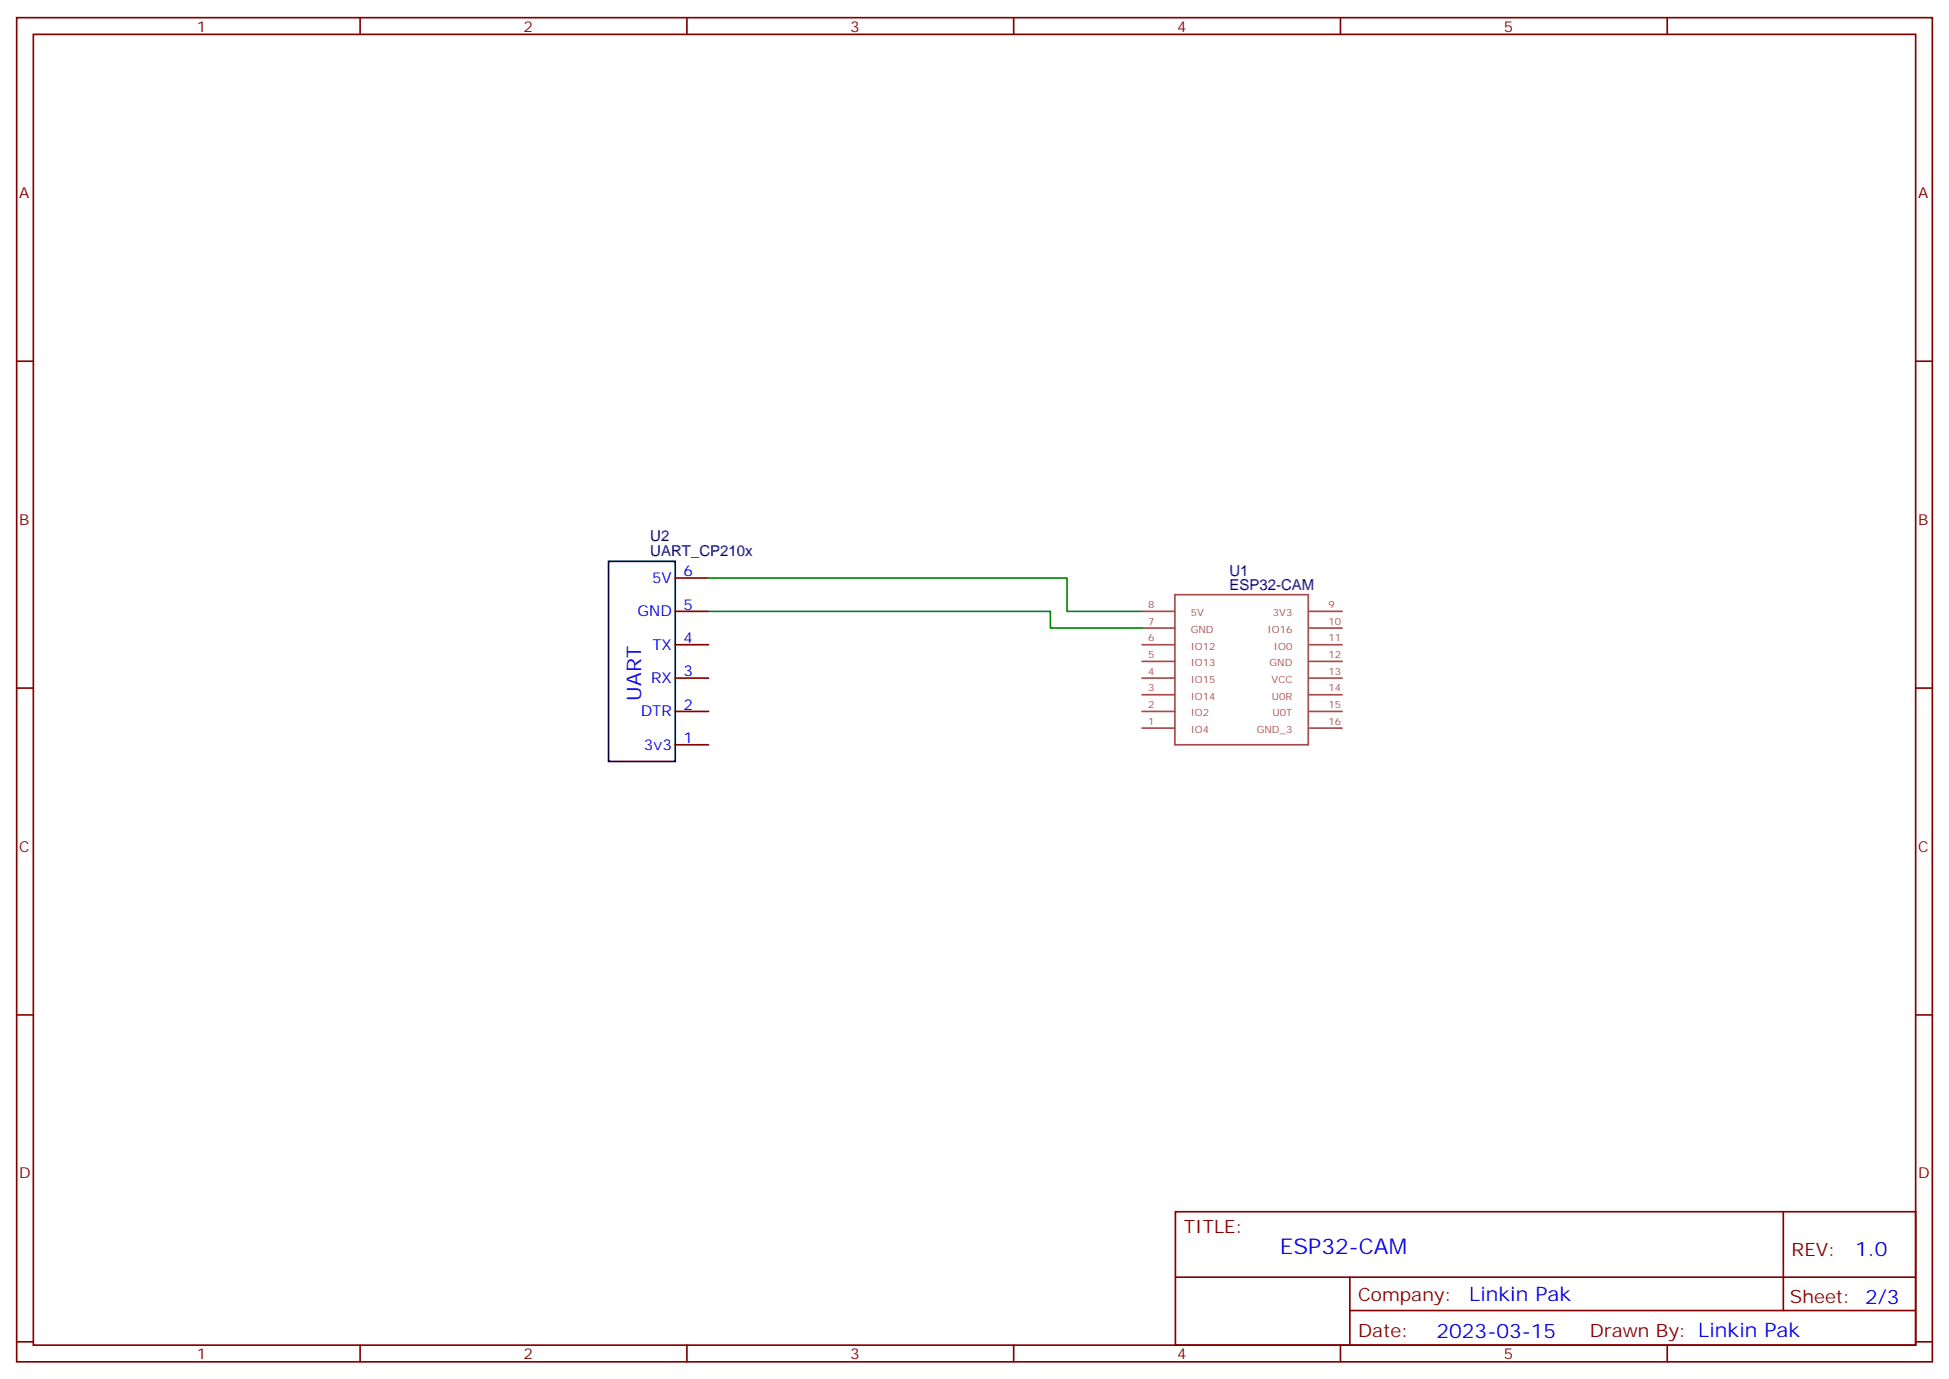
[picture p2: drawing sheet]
<svg xmlns="http://www.w3.org/2000/svg" width="412mm" height="292mm" viewBox="0 0 412 292" stroke-linecap="round" stroke-linejoin="round" font-family="sans-serif">
<defs><g id="words">
<text font-size="4.6" fill="#00f" x="270.8" y="265.4">ESP32-CAM</text>
<g font-size="4.2" fill="#00f">
<text x="135.7" y="148.2" transform="rotate(-90 135.7 148.2)">UART</text>
<text x="392.5" y="265.6">1.0</text>
<text x="310.9" y="275.2">Linkin Pak</text>
<text x="304" y="283">2023-03-15</text>
</g>
<g font-size="3.9" fill="#800">
<text x="250.5" y="260.9">TITLE:</text>
<text x="379.1" y="265.6">REV:</text>
<text x="287.4" y="275.1">Company:</text>
<text x="378.7" y="275.7">Sheet: 2/3</text>
<text x="287.4" y="282.8">Date:</text>
<text x="336.4" y="282.9">Drawn By: Linkin Pak</text>
</g>
<g font-size="3.2" fill="#800">
<text x="41.6" y="6.7">1</text>
<text x="110.8" y="6.7">2</text>
<text x="179.9" y="6.7">3</text>
<text x="249.1" y="6.7">4</text>
<text x="318.2" y="6.7">5</text>
<text x="4.1" y="41.8">A</text>
<text x="405.9" y="41.8">A</text>
<text x="4.1" y="111">B</text>
<text x="405.9" y="111">B</text>
<text x="4.1" y="180.1">C</text>
<text x="405.9" y="180.1">C</text>
<text x="4.1" y="249.3">D</text>
<text x="405.9" y="249.3">D</text>
<text x="41.6" y="287.5">1</text>
<text x="110.8" y="287.5">2</text>
<text x="179.9" y="287.5">3</text>
<text x="249.1" y="287.5">4</text>
<text x="318.2" y="287.5">5</text>
</g>
<g font-size="3.2" fill="#000080">
<text x="137.6" y="117.7">UART_CP210x</text>
<text x="137.6" y="114.5">U2</text>
<text x="260.1" y="124.7">ESP32-CAM</text>
<text x="260.1" y="121.8">U1</text>
</g>
<g font-size="3.2" fill="#00f">
<text x="138" y="123.3">5V</text>
<text x="144.6" y="121.9">6</text>
<text x="134.9" y="130.4">GND</text>
<text x="144.6" y="129">5</text>
<text x="138" y="137.4">TX</text>
<text x="144.6" y="136">4</text>
<text x="144.6" y="143.1">3</text>
<text x="137.8" y="144.5">RX</text>
<text x="135.6" y="151.6">DTR</text>
<text x="144.6" y="150.1">2</text>
<text x="136.3" y="158.6">3v3</text>
<text x="144.6" y="157.2">1</text>
</g>
<g font-size="2.1" fill="#a54b4b">
<text x="243" y="128.6">8</text>
<text x="252" y="130.4">5V</text>
<text x="269.3" y="130.4">3V3</text>
<text x="281.1" y="128.6">9</text>
<text x="243" y="135.7">6</text>
<text x="243" y="132.2">7</text>
<text x="252" y="137.4">IO12</text>
<text x="252" y="133.9">GND</text>
<text x="268.2" y="133.9">IO16</text>
<text x="269.6" y="137.4">IO0</text>
<text x="281.1" y="132.2">10</text>
<text x="281.1" y="135.7">11</text>
<text x="243" y="142.7">4</text>
<text x="243" y="139.2">5</text>
<text x="252" y="141">IO13</text>
<text x="268.6" y="141">GND</text>
<text x="281.1" y="139.2">12</text>
<text x="281.1" y="142.7">13</text>
<text x="243" y="149.8">2</text>
<text x="243" y="146.3">3</text>
<text x="252" y="148">IO14</text>
<text x="252" y="144.5">IO15</text>
<text x="269.1" y="144.5">VCC</text>
<text x="269.1" y="148">U0R</text>
<text x="281.1" y="146.3">14</text>
<text x="281.1" y="149.8">15</text>
<text x="243" y="153.3">1</text>
<text x="252" y="155.1">IO4</text>
<text x="252" y="151.5">IO2</text>
<text x="265.9" y="155.1">GND_3</text>
<text x="269.3" y="151.5">U0T</text>
<text x="281.1" y="153.3">16</text>
</g>
</g></defs>
<g fill="none" stroke="#870000" stroke-width=".35">
<path d="M3.5 3.7h405.4v284.4h-405.4zM7.1 7.3h398.2v277.3h-398.2zM76.2 3.7v3.6M145.3 3.7v3.6M214.5 3.7v3.6M283.6 3.7v3.6M352.8 3.7v3.6M3.5 76.4h3.6M405.3 76.4h3.6M142.9 136.4h7M142.9 129.3h7M142.9 122.3h7"/>
<path d="M3.5 145.6h3.6M142.9 157.6h7M142.9 150.5h7M142.9 143.4h7M405.3 145.6h3.6M3.5 214.7h3.6M405.3 214.7h3.6M248.7 256.3h156.6v28.3h-156.6zM377.3 256.4v20.8M248.7 270.2h156.5M285.6 277.2h119.6M285.6 270.2v14.1"/>
<path d="M3.5 283.8h3.6M76.2 284.6v3.5M145.3 284.6v3.5M214.5 284.6v3.5M283.6 284.6v3.5M352.8 284.6v3.5M405.3 283.8h3.6"/>
</g>
<g fill="none" stroke="#a64a4a" stroke-width=".35">
<path d="M241.7 139.9h6.9M241.7 136.4h6.9M241.7 132.9h6.9M241.7 129.3h6.9M248.6 125.8h28.2v31.8h-28.2zM277 139.9h7M277 136.4h7M277 132.9h7M277 129.3h7M241.7 154h6.9M241.7 150.5h6.9M241.7 147h6.9"/>
<path d="M241.7 143.4h6.9M277 154h7M277 150.5h7M277 147h7M277 143.4h7"/>
</g>
<path d="M128.8 118.7h14.1v42.4h-14.1z" fill="none" stroke="#000" stroke-width=".35"/>
<path d="M149.9 122.3h75.9v7h15.9M149.9 129.3h72.3v3.6h19.5" fill="none" stroke="#008700" stroke-width=".35"/>
<use href="#words"/>
</svg>
